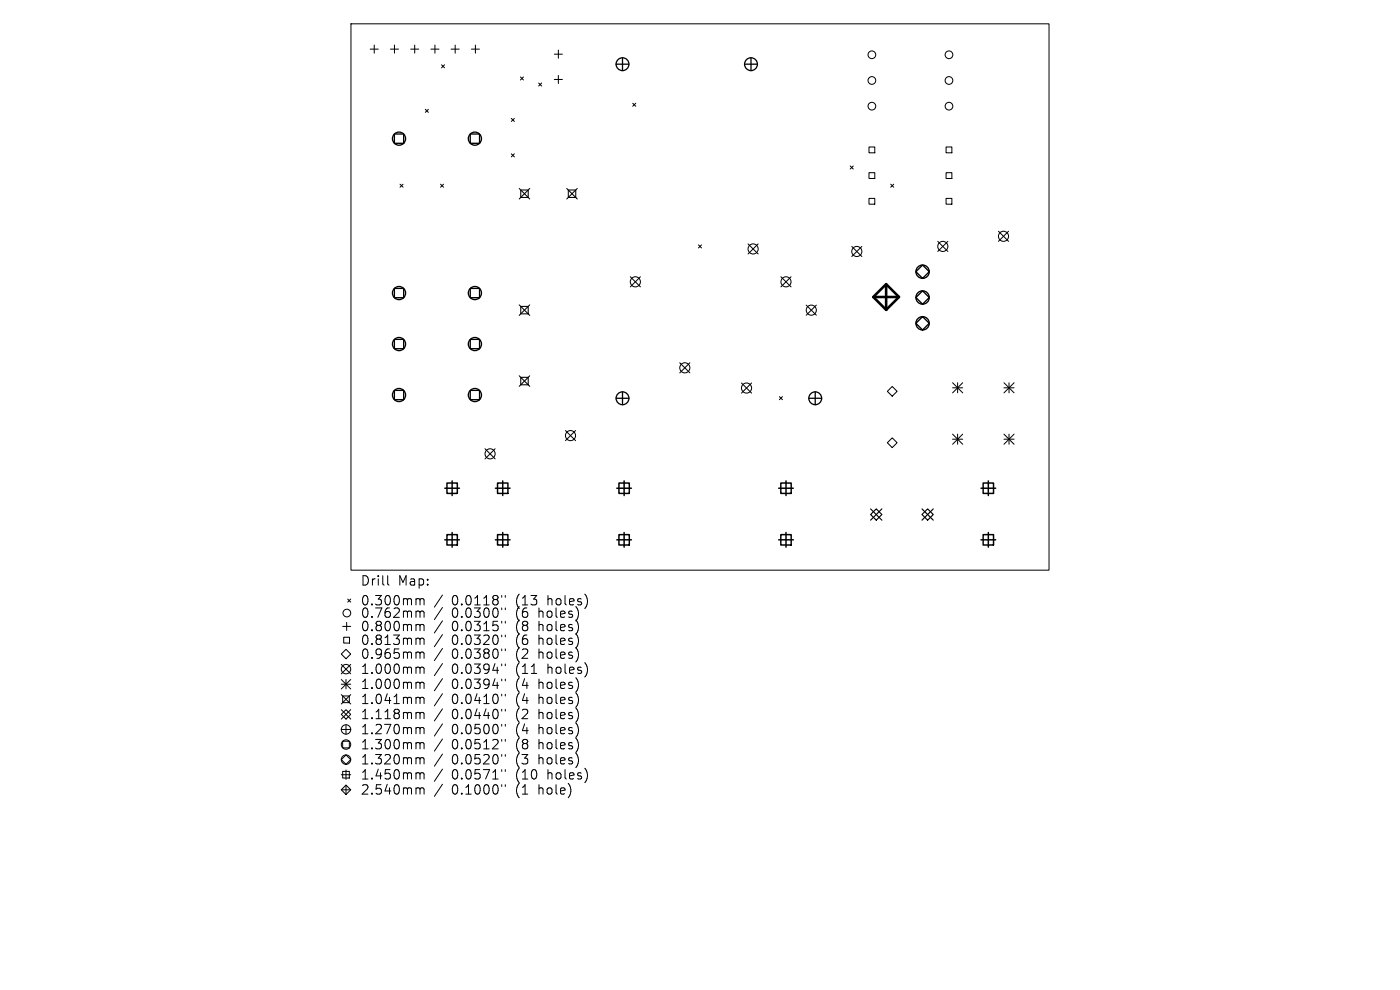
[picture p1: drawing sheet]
<svg xmlns="http://www.w3.org/2000/svg" width="297mm" height="210mm" viewBox="0 0 297 210" stroke-linecap="round" stroke-linejoin="round" font-family="sans-serif">
<defs><g id="words">
<g font-size="2.8">
<text x="76.4" y="124.5">Drill</text>
<text x="84.4" y="124.5">Map:</text>
<text x="76.4" y="128.7">0.300mm</text>
<text x="76.4" y="131.3">0.762mm</text>
<text x="95.8" y="128.7">0.0118&quot;</text>
<text x="95.8" y="131.3">0.0300&quot;</text>
<text x="109.6" y="128.7">(13</text>
<text x="109.6" y="131.3">(6</text>
<text x="114.5" y="131.3">holes)</text>
<text x="116.4" y="128.7">holes)</text>
<text x="76.4" y="134.2">0.800mm</text>
<text x="76.4" y="137.1">0.813mm</text>
<text x="95.8" y="134.2">0.0315&quot;</text>
<text x="95.8" y="137.1">0.0320&quot;</text>
<text x="109.6" y="134.2">(8</text>
<text x="109.6" y="137.1">(6</text>
<text x="114.5" y="134.2">holes)</text>
<text x="114.5" y="137.1">holes)</text>
<text x="76.4" y="140">0.965mm</text>
<text x="76.4" y="143.2">1.000mm</text>
<text x="95.8" y="140">0.0380&quot;</text>
<text x="95.8" y="143.2">0.0394&quot;</text>
<text x="109.6" y="140">(2</text>
<text x="109.6" y="143.2">(11</text>
<text x="114.5" y="140">holes)</text>
<text x="116.4" y="143.2">holes)</text>
<text x="76.4" y="146.4">1.000mm</text>
<text x="76.4" y="149.6">1.041mm</text>
<text x="95.8" y="146.4">0.0394&quot;</text>
<text x="95.8" y="149.6">0.0410&quot;</text>
<text x="109.6" y="146.4">(4</text>
<text x="109.6" y="149.6">(4</text>
<text x="114.5" y="146.4">holes)</text>
<text x="114.5" y="149.6">holes)</text>
<text x="76.4" y="152.8">1.118mm</text>
<text x="95.8" y="152.8">0.0440&quot;</text>
<text x="109.6" y="152.8">(2</text>
<text x="114.5" y="152.8">holes)</text>
<text x="76.4" y="156">1.270mm</text>
<text x="76.4" y="159.2">1.300mm</text>
<text x="95.8" y="156">0.0500&quot;</text>
<text x="95.8" y="159.2">0.0512&quot;</text>
<text x="109.6" y="156">(4</text>
<text x="109.6" y="159.2">(8</text>
<text x="114.5" y="156">holes)</text>
<text x="114.5" y="159.2">holes)</text>
<text x="76.4" y="162.4">1.320mm</text>
<text x="76.4" y="165.6">1.450mm</text>
<text x="95.8" y="162.4">0.0520&quot;</text>
<text x="95.8" y="165.6">0.0571&quot;</text>
<text x="109.6" y="162.4">(3</text>
<text x="109.6" y="165.6">(10</text>
<text x="114.5" y="162.4">holes)</text>
<text x="116.4" y="165.6">holes)</text>
<text x="76.4" y="168.8">2.540mm</text>
<text x="95.8" y="168.8">0.1000&quot;</text>
<text x="109.6" y="168.8">(1</text>
<text x="114.5" y="168.8">hole)</text>
</g>
</g></defs>
<g fill="none" stroke="#000" stroke-width=".21">
<path d="M74.5 5.1h148v115.9h-148zM78.5 10.4h1.8M79.4 9.6v1.7M82.8 10.4h1.7M83.7 9.6v1.7M87.1 10.4h1.7M88 9.6v1.7M91.4 10.4h1.7M92.3 9.6v1.7M93.7 13.7l.6 .7M94.3 13.7l-.6 .7M95.7 10.4h1.7"/>
<path d="M96.6 9.6v1.7M100 10.4h1.7M100.9 9.6v1.7M110.4 16.3l.6 .7M111 16.3l-.6 .7M114.3 17.6l.6 .7M114.9 17.6l-.6 .7M117.6 11.5h1.7M117.6 16.9h1.7M118.5 10.6v1.8M118.5 16v1.7M84.9 39.1l.6 .6"/>
<path d="M85.5 39.1l-.6 .6M90.2 23.2l.7 .6M90.9 23.2l-.7 .6M93.5 39.1l.6 .6M94.1 39.1l-.6 .6M108.5 25.1l.6 .7M108.5 32.6l.6 .7M109.1 25.1l-.6 .7M109.1 32.6l-.6 .7M134.2 21.9l.7 .6M134.9 21.9l-.7 .6M180.4 35.2l.6 .7"/>
<path d="M181 35.2l-.6 .7M184.3 31.2h1.3v1.2h-1.3zM184.3 36.6h1.3v1.3h-1.3zM189 39.1l.6 .6M189.6 39.1l-.6 .6M200.7 31.2h1.2v1.2h-1.2zM200.7 36.6h1.2v1.3h-1.2zM133.7 58.7l2.2 2.2M135.9 58.7l-2.2 2.2M148.2 51.9l.6 .7M148.8 51.9l-.6 .7M158.7 51.7l2.1 2.2"/>
<path d="M160.8 51.7l-2.1 2.2M165.7 58.7l2.1 2.2M167.8 58.7l-2.1 2.2M180.7 52.3l2.1 2.1M182.8 52.3l-2.1 2.1M184.3 42.1h1.3v1.2h-1.3zM198.9 51.2l2.2 2.1M200.7 42.1h1.2v1.2h-1.2zM201.1 51.2l-2.2 2.1M211.8 49.1l2.2 2.1M214 49.1l-2.2 2.1M144.2 77l2.2 2.1"/>
<path d="M146.4 77l-2.2 2.1M171 64.7l2.2 2.2M173.2 64.7l-2.2 2.2M102.9 95.2l2.1 2.1M105 95.2l-2.1 2.1M120 91.3l2.1 2.2M122.1 91.3l-2.1 2.2M157.3 81.2l2.1 2.2M159.4 81.2l-2.1 2.2M165.3 84.1l.7 .7M166 84.1l-.7 .7M189.3 82l1 1-1 1.1-1.1-1.1z"/>
<path d="M189.3 92.9l1 1-1 1.1-1.1-1.1zM202.1 81.2l2.1 2.1M202.1 82.3h2.1M202.1 92.1l2.1 2.1M202.1 93.2h2.1M203.2 81.2v2.1M203.2 92.1v2.1M204.2 81.2l-2.1 2.1M204.2 92.1l-2.1 2.1M213 92.1l2.1 2.1M213 82.3h2.1M213 93.2h2.1"/>
<path d="M213 81.2l2.1 2.1M214.1 81.2v2.1M214.1 92.1v2.1M215.1 81.2l-2.1 2.1M215.1 92.1l-2.1 2.1M72.7 132.9h1.7M72.9 135.2h1.2v1.2h-1.2zM73.4 137.7l1 1-1 1-1-1zM73.5 132v1.7M73.8 127.1l.6 .6M74.4 127.1l-.6 .6M82.2 122.1v1.7l.3 .3"/>
<path d="M88.5 127l.5 .1 .1 .2M88.5 129.6h.3l.3 .3M88.5 132.5h.3l.3 .2M88.5 135.4h.3l.3 .3M88.5 138.3h.3l.3 .3M89.1 127.3l.3-.3 .5 .1 .1 1.2M89.1 127.3v1M89.1 129.9v1.1M89.1 132.7v1.1M89.1 135.7v1M89.1 138.6v1.1M89.1 129.9l.3-.3 .5 .1 .1 1.3"/>
<path d="M89.1 132.7l.3-.2 .5 .1 .1 1.2M89.1 135.7l.3-.3 .5 .1 .1 1.2M89.1 138.6l.3-.3 .5 .1 .1 1.3M93.9 126.2l-1.7 2.6M93.9 128.9l-1.7 2.5M93.9 131.7l-1.7 2.6M93.9 134.6l-1.7 2.6M93.9 137.6l-1.7 2.5M106.4 126.3v.4M106.4 129v.3M106.4 131.8v.4M106.4 134.7v.4"/>
<path d="M106.4 137.7v.3M107.2 126.3v.4M107.2 129v.3M107.2 131.8v.4M107.2 134.7v.4M107.2 137.7v.3M72.4 151.5l1-1 1 1-1 1zM72.4 140.9l2 2M72.4 144.1l2 2M72.4 145.1h2M72.4 147.3l2 2M72.4 150.5l2 2"/>
<path d="M72.4 154.7h2M72.7 147.6h1.4v1.4h-1.4zM72.7 157.2h1.4v1.4h-1.4zM73.4 144.1v2M73.4 153.7v2M74.4 140.9l-2 2M74.4 144.1l-2 2M74.4 147.3l-2 2M74.4 150.5l-2 2M88.5 141.5l.5 .1 .1 .2M88.5 144.7h.3l.3 .3M88.5 147.9l.5 .1 .1 .2"/>
<path d="M88.5 151.1h.3l.3 .3M88.5 154.3h.3l.3 .3M88.5 157.5h.3l.3 .3M89.1 141.8v1.1M89.1 145v1.1M89.1 148.2v1.1M89.1 151.4v1.1M89.1 154.6v1.1M89.1 157.8v1.1M89.1 141.8l.3-.3 .5 .1 .1 1.3M89.1 145l.3-.3 .5 .1 .1 1.3M89.1 148.2l.3-.3 .5 .1 .1 1.3"/>
<path d="M89.1 151.4l.3-.3 .5 .1 .1 1.3M89.1 154.6l.3-.3 .5 .1 .1 1.3M89.1 157.8l.3-.3 .5 .1 .1 1.3M93.9 140.8l-1.7 2.5M93.9 144l-1.7 2.5M93.9 147.2l-1.7 2.5M93.9 150.4l-1.7 2.5M93.9 153.6l-1.7 2.5M93.9 156.8l-1.7 2.5M93.9 160l-1.7 2.5M106.4 140.9v.3M106.4 144.1v.3"/>
<path d="M106.4 147.3v.3M106.4 150.5v.3M106.4 153.7v.3M106.4 156.9v.3M107.2 140.9v.3M107.2 144.1v.3M107.2 147.3v.3M107.2 150.5v.3M107.2 153.7v.3M107.2 156.9v.3M72.4 161.1l1-1 1 1-1 1zM72.4 167.5l1-1 1 1-1 1z"/>
<path d="M72.4 164.3h2M72.4 167.5h2M72.7 163.6h1.4v1.4h-1.4zM73.4 163.3v2M73.4 166.5v2M88.5 160.7h.3l.3 .3M88.5 163.9h.3l.3 .3M88.5 167.1h.3l.3 .3M89.1 161v1.1M89.1 164.2v1.1M89.1 167.4v1.1M89.1 161l.3-.3 .5 .1 .1 1.3"/>
<path d="M89.1 164.2l.3-.3 .5 .1 .1 1.3M89.1 167.4l.3-.3 .5 .1 .1 1.3M93.9 163.2l-1.7 2.5M93.9 166.4l-1.7 2.5M106.4 160.1v.3M106.4 163.3v.3M106.4 166.5v.3M107.2 160.1v.3M107.2 163.3v.3M107.2 166.5v.3"/>
<circle cx="185" cy="17.1" r=".82"/>
<circle cx="185" cy="11.6" r=".82"/>
<circle cx="201.3" cy="17.1" r=".82"/>
<circle cx="201.3" cy="11.6" r=".82"/>
<circle cx="185" cy="22.5" r=".82"/>
<circle cx="201.3" cy="22.5" r=".82"/>
<circle cx="134.8" cy="59.8" r="1.07"/>
<circle cx="159.8" cy="52.8" r="1.07"/>
<circle cx="166.7" cy="59.8" r="1.07"/>
<circle cx="181.8" cy="53.3" r="1.07"/>
<circle cx="200" cy="52.3" r="1.07"/>
<circle cx="212.9" cy="50.1" r="1.07"/>
<circle cx="145.3" cy="78" r="1.07"/>
<circle cx="172.1" cy="65.8" r="1.07"/>
<circle cx="104" cy="96.3" r="1.07"/>
<circle cx="121" cy="92.4" r="1.07"/>
<circle cx="158.4" cy="82.3" r="1.07"/>
<circle cx="73.6" cy="130" r=".82"/>
<circle cx="73.4" cy="157.9" r="1"/>
<circle cx="73.4" cy="141.9" r="1"/>
<circle cx="73.4" cy="154.7" r="1"/>
<circle cx="73.4" cy="161.1" r="1"/>
</g>
<path d="M110.1 40l2.3 2.2M112.4 40l-2.3 2.2M120.2 40l2.3 2.2M122.5 40l-2.3 2.2M110.5 40.3h1.6v1.6h-1.6zM120.6 40.3h1.5v1.6h-1.5zM110.1 64.7l2.3 2.2M110.1 79.7l2.3 2.3M110.5 65h1.6v1.6h-1.6zM112.4 64.7l-2.3 2.2M112.4 79.7l-2.3 2.3M110.5 80h1.6v1.6h-1.6z" fill="none" stroke="#000" stroke-width=".22"/>
<path d="M184.7 109.1l1.2-1.2 1.2 1.2-1.2 1.2zM184.7 107.9l2.4 2.4M187.1 107.9l-2.4 2.4M195.6 109.1l1.2-1.2 1.2 1.2-1.2 1.2zM195.6 107.9l2.4 2.4M198 107.9l-2.4 2.4" fill="none" stroke="#000" stroke-width=".24"/>
<g fill="none" stroke="#000" stroke-width=".27">
<path d="M130.7 13.6h2.7M132.1 12.3v2.7M158 13.6h2.7M159.3 12.3v2.7M130.7 84.5h2.7M132.1 83.1v2.7M171.6 84.5h2.7M172.9 83.1v2.7"/>
<circle cx="132.1" cy="13.6" r="1.36"/>
<circle cx="159.3" cy="13.6" r="1.36"/>
<circle cx="132.1" cy="84.5" r="1.36"/>
<circle cx="172.9" cy="84.5" r="1.36"/>
</g>
<g fill="none" stroke="#000" stroke-width=".28">
<path d="M83.7 28.4h1.9v2h-1.9zM99.8 28.4h1.9v2h-1.9zM195.7 56.2l1.4 1.4-1.4 1.5-1.4-1.5zM83.7 61.2h1.9v2h-1.9zM83.7 72h1.9v2h-1.9zM99.8 61.2h1.9v2h-1.9zM99.8 72h1.9v2h-1.9zM195.7 61.7l1.4 1.4-1.4 1.4-1.4-1.4zM195.7 67.2l1.4 1.4-1.4 1.4-1.4-1.4zM83.7 82.8h1.9v2h-1.9zM99.8 82.8h1.9v2h-1.9z"/>
<circle cx="84.7" cy="29.4" r="1.4"/>
<circle cx="100.7" cy="29.4" r="1.4"/>
<circle cx="195.7" cy="57.6" r="1.42"/>
<circle cx="84.7" cy="73" r="1.4"/>
<circle cx="84.7" cy="62.2" r="1.4"/>
<circle cx="100.7" cy="73" r="1.4"/>
<circle cx="100.7" cy="62.2" r="1.4"/>
<circle cx="195.7" cy="63.1" r="1.42"/>
<circle cx="195.7" cy="68.6" r="1.42"/>
<circle cx="84.7" cy="83.8" r="1.4"/>
<circle cx="100.7" cy="83.8" r="1.4"/>
</g>
<g fill="none" stroke="#000" stroke-width=".31">
<path d="M94.4 103.6h3.1M94.4 114.5h3.1M94.8 102.5h2.2v2.2h-2.2zM94.8 113.4h2.2v2.2h-2.2zM95.9 102v3.1M95.9 113v3.1M105.1 103.6h3.1M105.1 114.5h3.1M105.5 102.5h2.2v2.2h-2.2zM105.5 113.4h2.2v2.2h-2.2zM106.6 102v3.1M106.6 113v3.1"/>
<path d="M130.8 103.6h3.2M130.8 114.5h3.2M131.3 102.5h2.2v2.2h-2.2zM131.3 113.4h2.2v2.2h-2.2zM132.4 102v3.1M132.4 113v3.1M165.2 103.6h3.1M165.2 114.5h3.1M165.6 102.5h2.2v2.2h-2.2zM165.6 113.4h2.2v2.2h-2.2zM166.7 102v3.1M166.7 113v3.1"/>
<path d="M208.1 103.6h3.1M208.1 114.5h3.1M208.6 102.5h2.2v2.2h-2.2zM208.6 113.4h2.2v2.2h-2.2zM209.7 102v3.1M209.7 113v3.1"/>
</g>
<path d="M185.3 63h5.4M188 60.3l2.7 2.7-2.7 2.7-2.7-2.7zM188 60.3v5.4" fill="none" stroke="#000" stroke-width=".55"/>
<use href="#words"/>
</svg>
